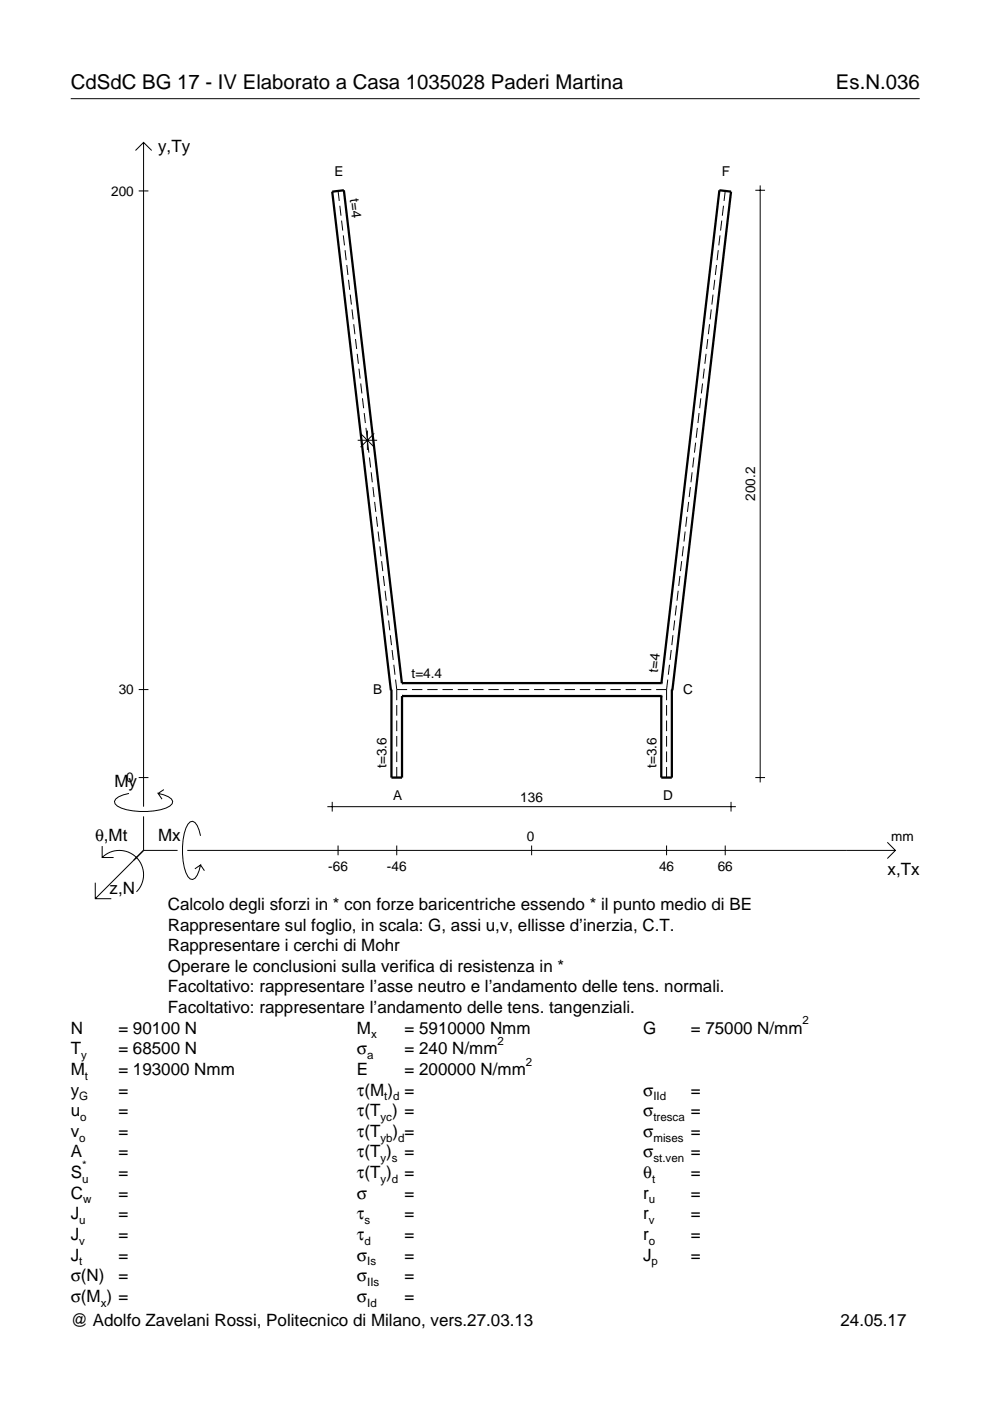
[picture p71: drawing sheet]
<svg xmlns="http://www.w3.org/2000/svg" width="210mm" height="297mm" viewBox="0 0 210 297" stroke-linecap="round" stroke-linejoin="round" font-family="sans-serif">
<defs><g id="words">
<g font-size="4.3">
<text x="15" y="18.9">CdSdC BG 17 - IV Elaborato a Casa 1035028 Paderi Martina</text>
<text x="177.2" y="18.9">Es.N.036</text>
</g>
<g font-size="3.6">
<text x="33.5" y="32.3">y,Ty</text>
<text x="24.3" y="166.9">My</text>
<text x="20.1" y="178.2">θ,Mt</text>
<text x="33.5" y="178.2">Mx</text>
<text x="188.2" y="185.5">x,Tx</text>
<text x="23.2" y="189.6">z,N</text>
<text x="35.6" y="192.9">Calcolo degli sforzi in * con forze baricentriche essendo * il punto medio di BE</text>
<text x="35.6" y="197.3">Rappresentare sul foglio, in scala: G, assi u,v, ellisse d’inerzia, C.T.</text>
<text x="35.6" y="201.7">Rappresentare i cerchi di Mohr</text>
<text x="35.6" y="206">Operare le conclusioni sulla verifica di resistenza in *</text>
<text x="35.6" y="210.4">Facoltativo: rappresentare l’asse neutro e l’andamento delle tens. normali.</text>
<text x="35.6" y="214.8">Facoltativo: rappresentare l’andamento delle tens. tangenziali.</text>
<text x="15" y="219.2">N</text>
<text x="25.1" y="219.2">= 90100 N</text>
<text x="75.7" y="219.2">M</text>
<text x="85.8" y="219.2">= 5910000 Nmm</text>
<text x="136.4" y="219.2">G</text>
<text x="146.5" y="219.2">= 75000 N/mm</text>
<text x="15" y="227.9">M</text>
<text x="15" y="223.5">T</text>
<text x="25.1" y="223.5">= 68500 N</text>
<text x="25.1" y="227.9">= 193000 Nmm</text>
<text x="75.7" y="223.5">σ</text>
<text x="75.7" y="227.9">E</text>
<text x="85.8" y="223.5">= 240 N/mm</text>
<text x="85.8" y="227.9">= 200000 N/mm</text>
<text x="15" y="232.3">y</text>
<text x="25.1" y="232.3">=</text>
<text x="75.7" y="232.3">τ(M ) =</text>
<text x="136.4" y="232.3">σ</text>
<text x="146.5" y="232.3">=</text>
<text x="15" y="236.7">u</text>
<text x="25.1" y="236.7">=</text>
<text x="75.7" y="236.7">τ(T ) =</text>
<text x="136.4" y="236.7">σ</text>
<text x="146.5" y="236.7">=</text>
<text x="15" y="241">v</text>
<text x="15" y="245.4">A</text>
<text x="25.1" y="241">=</text>
<text x="25.1" y="245.4">=</text>
<text x="75.7" y="245.4">τ(T )</text>
<text x="75.7" y="241">τ(T</text>
<text x="83.3" y="241">) =</text>
<text x="85.8" y="245.4">=</text>
<text x="136.4" y="241">σ</text>
<text x="136.4" y="245.4">σ</text>
<text x="146.5" y="241">=</text>
<text x="146.5" y="245.4">=</text>
<text x="15" y="249.8">S</text>
<text x="25.1" y="249.8">=</text>
<text x="75.7" y="249.8">τ(T )</text>
<text x="85.8" y="249.8">=</text>
<text x="136.4" y="249.8">θ</text>
<text x="146.5" y="249.8">=</text>
<text x="15" y="254.2">C</text>
<text x="25.1" y="254.2">=</text>
<text x="75.7" y="254.2">σ</text>
<text x="85.8" y="254.2">=</text>
<text x="136.4" y="254.2">r</text>
<text x="146.5" y="254.2">=</text>
<text x="15" y="258.5">J</text>
<text x="15" y="262.9">J</text>
<text x="25.1" y="258.5">=</text>
<text x="25.1" y="262.9">=</text>
<text x="75.7" y="258.5">τ</text>
<text x="75.7" y="262.9">τ</text>
<text x="85.8" y="258.5">=</text>
<text x="85.8" y="262.9">=</text>
<text x="136.4" y="258.5">r</text>
<text x="136.4" y="262.9">r</text>
<text x="146.5" y="258.5">=</text>
<text x="146.5" y="262.9">=</text>
<text x="15" y="267.3">J</text>
<text x="25.1" y="267.3">=</text>
<text x="75.7" y="267.3">σ</text>
<text x="85.8" y="267.3">=</text>
<text x="136.4" y="267.3">J</text>
<text x="146.5" y="267.3">=</text>
<text x="15" y="271.7">σ(N)</text>
<text x="25.1" y="271.7">=</text>
<text x="75.7" y="271.7">σ</text>
<text x="85.8" y="271.7">=</text>
<text x="15" y="281.2">@ Adolfo Zavelani Rossi, Politecnico di Milano, vers.27.03.13</text>
<text x="15" y="276">σ(M ) =</text>
<text x="75.7" y="276">σ</text>
<text x="85.8" y="276">=</text>
<text x="178.2" y="281.2">24.05.17</text>
</g>
<g font-size="2.9">
<text x="23.6" y="41.5">200</text>
<text x="70.9" y="37.3">E</text>
<text x="153" y="37.3">F</text>
<text x="74.2" y="42.3" transform="rotate(83 74.2 42.3)">t=4</text>
<text x="160.1" y="106.2" transform="rotate(-90 160.1 106.2)">200.2</text>
<text x="87.3" y="143.8">t=4.4</text>
<text x="139.4" y="142.7" transform="rotate(-83 139.4 142.7)">t=4</text>
<text x="25.2" y="147.2">30</text>
<text x="79.1" y="147.1">B</text>
<text x="144.8" y="147.1">C</text>
<text x="26.8" y="165.9">0</text>
<text x="82" y="162.8" transform="rotate(-90 82 162.8)">t=3.6</text>
<text x="139.2" y="162.8" transform="rotate(-90 139.2 162.8)">t=3.6</text>
<text x="83.4" y="169.7">A</text>
<text x="110.3" y="170">136</text>
<text x="140.6" y="169.7">D</text>
<text x="111.7" y="178.2">0</text>
<text x="189" y="178.2">mm</text>
<text x="69.6" y="184.7">-66</text>
<text x="82" y="184.7">-46</text>
<text x="139.7" y="184.7">46</text>
<text x="152.2" y="184.7">66</text>
</g>
<g font-size="2.4">
<text x="78.7" y="220.2">x</text>
<text x="105.5" y="221.5">2</text>
<text x="170.2" y="217.2">2</text>
<text x="17.2" y="224.5">y</text>
<text x="77.9" y="224.5">a</text>
<text x="111.5" y="225.9">2</text>
<text x="16.8" y="233.3">G</text>
<text x="18" y="228.9">t</text>
<text x="81.5" y="233.3">t d</text>
<text x="138.5" y="233.3">IId</text>
<text x="17" y="237.7">o</text>
<text x="80.7" y="237.7">yc</text>
<text x="138.5" y="237.7">tresca</text>
<text x="16.8" y="242">o</text>
<text x="80.7" y="242">yb d</text>
<text x="138.5" y="242">mises</text>
<text x="17.4" y="250.8">u</text>
<text x="17.4" y="247.8">*</text>
<text x="80.7" y="246.4">y s</text>
<text x="80.7" y="250.8">y d</text>
<text x="138.2" y="250.8">t</text>
<text x="138.5" y="246.4">st.ven</text>
<text x="17.6" y="255.2">w</text>
<text x="137.6" y="255.2">u</text>
<text x="16.8" y="259.5">u</text>
<text x="16.8" y="263.9">v</text>
<text x="77.3" y="259.5">s</text>
<text x="77.3" y="263.9">d</text>
<text x="137.6" y="259.5">v</text>
<text x="137.6" y="263.9">o</text>
<text x="16.8" y="268.3">t</text>
<text x="77.9" y="268.3">Is</text>
<text x="138.2" y="268.3">p</text>
<text x="77.9" y="272.7">IIs</text>
<text x="21.4" y="277">x</text>
<text x="77.9" y="277">Id</text>
</g>
</g></defs>
<g fill="none" stroke="#000" stroke-width=".21">
<path d="M15 20.9h180M28.7 31.9l1.7-1.7 1.8 1.7M30.4 30.2v140.8M161.2 39.3v126.6M29.4 40.5h2.1M71.7 40.5l.2 2.1M72 43.6l.3 2.1M72.4 46.8l.3 2.1M72.8 49.9l.2 2.1M73.2 53l.2 2.2M73.5 56.2l.3 2.1M73.9 59.3l.2 2.1"/>
<path d="M151.5 59.3l-.2 2.1M151.9 56.2l-.2 2.1M152.3 53l-.3 2.2M152.7 49.9l-.3 2.1M153 46.8l-.2 2.1M153.4 43.6l-.3 2.1M153.8 40.5l-.3 2.1M160.1 40.3h2.1M74.3 62.5l.2 2.1M74.6 65.6l.3 2.1M75 68.7l.2 2.2M75.4 71.9l.2 2.1"/>
<path d="M75.7 75l.3 2.1M76.1 78.2l.3 2.1M149.3 78.2l-.2 2.1M149.7 75l-.3 2.1M150.1 71.9l-.3 2.1M150.4 68.7l-.2 2.2M150.8 65.6l-.2 2.1M151.2 62.5l-.3 2.1M75.8 93.3h4.2M76.4 91.9l2.9 2.9M76.5 81.3l.2 2.1M76.8 84.4l.3 2.2"/>
<path d="M77.2 87.6l.3 2.1M77.6 90.7l.2 2.1M77.9 91.3v4.1M78 93.9l.2 2.1M78.3 97l.3 2.1M79.3 91.9l-2.9 2.9M147.1 97l-.2 2.1M147.5 93.9l-.3 2.1M147.9 90.7l-.3 2.1M148.2 87.6l-.2 2.1M148.6 84.4l-.3 2.2M149 81.3l-.3 2.1"/>
<path d="M78.7 100.1l.2 2.2M79.1 103.3l.2 2.1M79.4 106.4l.3 2.1M79.8 109.6l.2 2.1M80.2 112.7l.2 2.1M80.5 115.8l.3 2.2M80.9 119l.3 2.1M144.5 119l-.2 2.1M144.9 115.8l-.3 2.2M145.3 112.7l-.3 2.1M145.6 109.6l-.2 2.1M146 106.4l-.2 2.1"/>
<path d="M146.4 103.3l-.3 2.1M146.7 100.1l-.2 2.2M81.3 122.1l.2 2.1M81.6 125.3l.3 2.1M82 128.4l.3 2.1M82.4 131.5l.2 2.1M82.8 134.7l.2 2.1M83.1 137.8l.3 2.1M142.3 137.8l-.2 2.1M142.7 134.7l-.3 2.1M143 131.5l-.2 2.1M143.4 128.4l-.2 2.1"/>
<path d="M143.8 125.3l-.3 2.1M144.2 122.1l-.3 2.1M29.4 146.2h2.1M83.5 140.9l.2 2.2M83.9 144.1l.2 2.1M84.1 146.2h2.2M84.1 146.2v2.3M84.1 149.5v2.2M84.1 152.8v2.2M84.1 156v2.3M84.1 159.3v2.3M87.3 146.2h2.3"/>
<path d="M90.6 146.2h2.2M93.8 146.2h2.2M97.1 146.2h2.2M100.3 146.2h2.2M103.5 146.2h2.2M106.8 146.2h2.2M110 146.2h2.2M113.2 146.2h2.2M116.5 146.2h2.2M119.7 146.2h2.2M122.9 146.2h2.2M126.2 146.2h2.2"/>
<path d="M129.4 146.2h2.2M132.6 146.2h2.3M135.9 146.2h2.2M139.1 146.2h2.2M141.3 146.2v2.3M141.3 149.5v2.2M141.3 152.8v2.2M141.3 156v2.3M141.3 159.3v2.3M141.6 144.1l-.3 2.1M141.9 140.9l-.2 2.2M21.7 179.4v2.4h2.4"/>
<path d="M27.3 168.2a3.6 3.6 0 0 0-3 1.7l.1 .5a5.6 5.6 0 0 0 3.8 1.5 13.4 13.4 0 0 0 7.8-1l.5-.5 .1-.5a3.6 3.6 0 0 0-3.1-1.7l.8 1.2M29.4 164.9h2.1M30.4 173.1v7.2M34.7 167.4l-1.2 .8M42.5 177.2a3.6 3.6 0 0 0-1.7-3.1l-.5 .2a5.7 5.7 0 0 0-1.5 3.7 13.3 13.3 0 0 0 1 7.9l.5 .5 .5 .1a3.6 3.6 0 0 0 1.7-3.1l-1.2 .8M69.4 171h86.6M70.4 170v2.1M71.7 179.3v2M84.1 162.6v2.3M84.1 179.3v2M112.7 179.3v2M141.3 162.6v2.3"/>
<path d="M141.3 179.3v2M153.8 179.3v2M155 170v2.1M160.1 164.9h2.1M188.1 178.6l1.7 1.7-1.7 1.7M20.2 187.2v3.3h3.4M21.7 181.8a5.1 5.1 0 0 1 7.2 0 5.1 5.1 0 0 1 0 7.3M30.4 180.3l-10.2 10.2M30.4 180.3h7.2M39.7 180.3h150.1M42.5 183.4l.8 1.2"/>
</g>
<path d="M82.9 146.2h.1v18.7h2.2v-17.3M85.2 144.8h.1M85.2 144.8h55M85.2 144.8l-12.3-104.5-2.5 .3 12.5 105.8M85.2 147.6h.1M85.2 147.6h55M140.2 147.6h.1M140.2 144.8h.1M140.2 144.8l12.3-104.5 2.5 .3-12.4 105.8M142.6 146.2h-.2v18.7h-2.2v-17.3" fill="none" stroke="#000" stroke-width=".48"/>
<use href="#words"/>
</svg>
